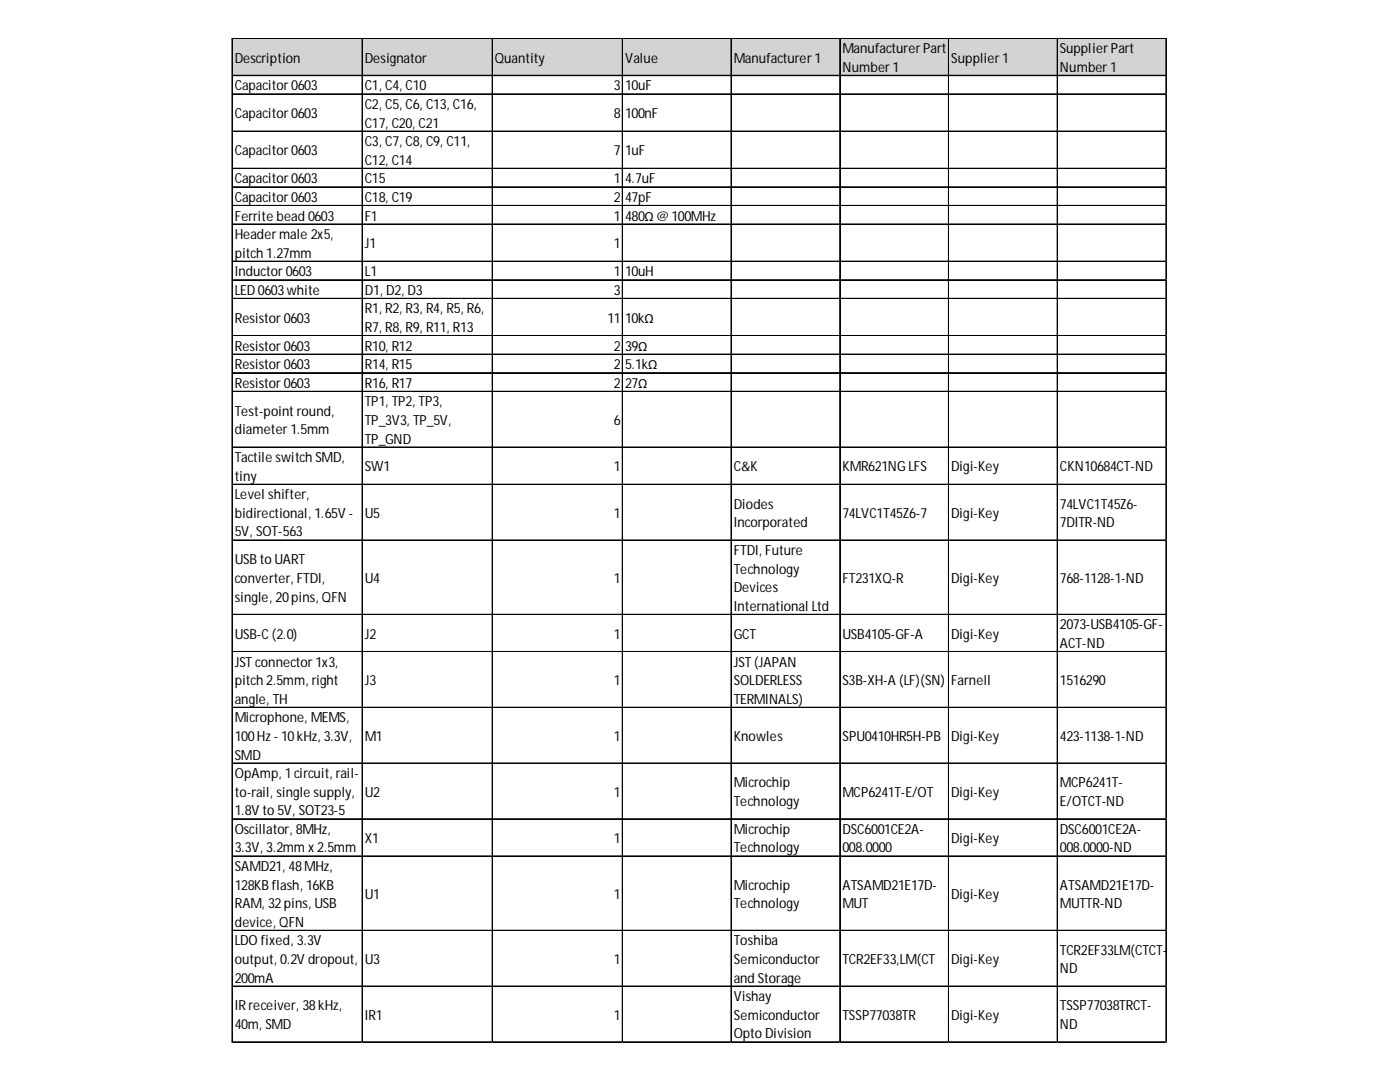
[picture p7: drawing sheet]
<svg xmlns="http://www.w3.org/2000/svg" width="279mm" height="216mm" viewBox="0 0 279 216" stroke-linecap="round" stroke-linejoin="round" font-family="sans-serif">
<defs><g id="words">
<g font-size="2.8">
<text x="168.1" y="10.6">Manufacturer Part</text>
<text x="211.5" y="10.6">Supplier Part</text>
<text x="46.8" y="12.5">Description</text>
<text x="72.8" y="12.5">Designator</text>
<text x="98.8" y="12.5">Quantity</text>
<text x="124.7" y="12.5">Value</text>
<text x="146.4" y="12.5">Manufacturer 1</text>
<text x="168.1" y="14.3">Number 1</text>
<text x="189.8" y="12.5">Supplier 1</text>
<text x="211.5" y="14.3">Number 1</text>
<text x="46.8" y="18">Capacitor 0603</text>
<text x="46.8" y="23.6">Capacitor 0603</text>
<text x="72.8" y="18">C1, C4, C10</text>
<text x="72.8" y="21.7">C2, C5, C6, C13, C16,</text>
<text x="122.5" y="18">3</text>
<text x="122.5" y="23.6">8</text>
<text x="124.7" y="18">10uF</text>
<text x="124.7" y="23.6">100nF</text>
<text x="72.8" y="25.5">C17, C20, C21</text>
<text x="72.8" y="29.2">C3, C7, C8, C9, C11,</text>
<text x="46.8" y="31">Capacitor 0603</text>
<text x="72.8" y="32.9">C12, C14</text>
<text x="122.5" y="31">7</text>
<text x="124.7" y="31">1uF</text>
<text x="46.8" y="36.6">Capacitor 0603</text>
<text x="46.8" y="40.3">Capacitor 0603</text>
<text x="72.8" y="36.6">C15</text>
<text x="72.8" y="40.3">C18, C19</text>
<text x="122.5" y="36.6">1</text>
<text x="122.5" y="40.3">2</text>
<text x="124.7" y="36.6">4.7uF</text>
<text x="124.7" y="40.3">47pF</text>
<text x="46.8" y="44">Ferrite bead 0603</text>
<text x="46.8" y="47.7">Header male 2x5,</text>
<text x="72.8" y="44">F1</text>
<text x="122.5" y="44">1</text>
<text x="124.7" y="44">480Ω @ 100MHz</text>
<text x="46.8" y="51.4">pitch 1.27mm</text>
<text x="72.8" y="49.6">J1</text>
<text x="122.5" y="49.6">1</text>
<text x="46.8" y="55.1">Inductor 0603</text>
<text x="46.8" y="58.8">LED 0603white</text>
<text x="72.8" y="55.1">L1</text>
<text x="72.8" y="58.8">D1, D2, D3</text>
<text x="122.5" y="55.1">1</text>
<text x="122.5" y="58.8">3</text>
<text x="124.7" y="55.1">10uH</text>
<text x="46.8" y="64.4">Resistor 0603</text>
<text x="72.8" y="62.5">R1, R2, R3, R4, R5, R6,</text>
<text x="121.2" y="64.4">11</text>
<text x="124.7" y="64.4">10kΩ</text>
<text x="46.8" y="70">Resistor 0603</text>
<text x="72.8" y="66.3">R7, R8, R9, R11, R13</text>
<text x="72.8" y="70">R10, R12</text>
<text x="122.5" y="70">2</text>
<text x="124.7" y="70">39Ω</text>
<text x="46.8" y="73.7">Resistor 0603</text>
<text x="46.8" y="77.4">Resistor 0603</text>
<text x="72.8" y="73.7">R14, R15</text>
<text x="72.8" y="77.4">R16, R17</text>
<text x="122.5" y="73.7">2</text>
<text x="122.5" y="77.4">2</text>
<text x="124.7" y="73.7">5.1kΩ</text>
<text x="124.7" y="77.4">27Ω</text>
<text x="46.8" y="82.9">Test-point round,</text>
<text x="72.8" y="81.1">TP1, TP2, TP3,</text>
<text x="46.8" y="86.7">diameter 1.5mm</text>
<text x="72.8" y="84.8">TP_3V3, TP_5V,</text>
<text x="72.8" y="88.5">TP_GND</text>
<text x="122.5" y="84.8">6</text>
<text x="46.8" y="92.2">Tactile switch SMD,</text>
<text x="46.8" y="95.9">tiny</text>
<text x="72.8" y="94.1">SW1</text>
<text x="122.5" y="94.1">1</text>
<text x="146.4" y="94.1">C&amp;K</text>
<text x="168.1" y="94.1">KMR621NGLFS</text>
<text x="189.8" y="94.1">Digi-Key</text>
<text x="211.5" y="94.1">CKN10684CT-ND</text>
<text x="46.8" y="99.6">Level shifter,</text>
<text x="146.4" y="101.5">Diodes</text>
<text x="211.5" y="101.5">74LVC1T45Z6-</text>
<text x="46.8" y="103.3">bidirectional, 1.65V -</text>
<text x="46.8" y="107">5V, SOT-563</text>
<text x="72.8" y="103.3">U5</text>
<text x="122.5" y="103.3">1</text>
<text x="146.4" y="105.2">Incorporated</text>
<text x="168.1" y="103.3">74LVC1T45Z6-7</text>
<text x="189.8" y="103.3">Digi-Key</text>
<text x="211.5" y="105.2">7DITR-ND</text>
<text x="46.8" y="112.6">USB to UART</text>
<text x="146.4" y="110.8">FTDI, Future</text>
<text x="46.8" y="116.3">converter, FTDI,</text>
<text x="72.8" y="116.3">U4</text>
<text x="122.5" y="116.3">1</text>
<text x="146.4" y="114.5">Technology</text>
<text x="146.4" y="118.2">Devices</text>
<text x="168.1" y="116.3">FT231XQ-R</text>
<text x="189.8" y="116.3">Digi-Key</text>
<text x="211.5" y="116.3">768-1128-1-ND</text>
<text x="46.8" y="120">single, 20pins, QFN</text>
<text x="146.4" y="121.9">International Ltd</text>
<text x="211.5" y="125.6">2073-USB4105-GF-</text>
<text x="46.8" y="127.4">USB-C (2.0)</text>
<text x="72.8" y="127.4">J2</text>
<text x="122.5" y="127.4">1</text>
<text x="146.4" y="127.4">GCT</text>
<text x="168.1" y="127.4">USB4105-GF-A</text>
<text x="189.8" y="127.4">Digi-Key</text>
<text x="211.5" y="129.3">ACT-ND</text>
<text x="46.8" y="133">JST connector 1x3,</text>
<text x="46.8" y="136.7">pitch 2.5mm, right</text>
<text x="72.8" y="136.7">J3</text>
<text x="122.5" y="136.7">1</text>
<text x="146.4" y="133">JST (JAPAN</text>
<text x="146.4" y="136.7">SOLDERLESS</text>
<text x="168.1" y="136.7">S3B-XH-A (LF)(SN)</text>
<text x="189.8" y="136.7">Farnell</text>
<text x="211.5" y="136.7">1516290</text>
<text x="46.8" y="140.4">angle, TH</text>
<text x="146.4" y="140.4">TERMINALS)</text>
<text x="46.8" y="144.1">Microphone, MEMS,</text>
<text x="46.8" y="147.8">100Hz - 10kHz, 3.3V,</text>
<text x="72.8" y="147.8">M1</text>
<text x="122.5" y="147.8">1</text>
<text x="146.4" y="147.8">Knowles</text>
<text x="168.1" y="147.8">SPU0410HR5H-PB</text>
<text x="189.8" y="147.8">Digi-Key</text>
<text x="211.5" y="147.8">423-1138-1-ND</text>
<text x="46.8" y="151.6">SMD</text>
<text x="46.8" y="155.3">OpAmp, 1circuit, rail-</text>
<text x="46.8" y="159">to-rail, single supply,</text>
<text x="72.8" y="159">U2</text>
<text x="122.5" y="159">1</text>
<text x="146.4" y="157.1">Microchip</text>
<text x="146.4" y="160.8">Technology</text>
<text x="168.1" y="159">MCP6241T-E/OT</text>
<text x="189.8" y="159">Digi-Key</text>
<text x="211.5" y="157.1">MCP6241T-</text>
<text x="211.5" y="160.8">E/OTCT-ND</text>
<text x="46.8" y="162.7">1.8V to 5V, SOT23-5</text>
<text x="46.8" y="166.4">Oscillator, 8MHz,</text>
<text x="146.4" y="166.4">Microchip</text>
<text x="168.1" y="166.4">DSC6001CE2A-</text>
<text x="211.5" y="166.4">DSC6001CE2A-</text>
<text x="46.8" y="170.1">3.3V, 3.2mm x 2.5mm</text>
<text x="46.8" y="173.8">SAMD21, 48MHz,</text>
<text x="72.8" y="168.2">X1</text>
<text x="122.5" y="168.2">1</text>
<text x="146.4" y="170.1">Technology</text>
<text x="168.1" y="170.1">008.0000</text>
<text x="189.8" y="168.2">Digi-Key</text>
<text x="211.5" y="170.1">008.0000-ND</text>
<text x="46.8" y="177.5">128KB flash, 16KB</text>
<text x="72.8" y="179.4">U1</text>
<text x="122.5" y="179.4">1</text>
<text x="146.4" y="177.5">Microchip</text>
<text x="168.1" y="177.5">ATSAMD21E17D-</text>
<text x="189.8" y="179.4">Digi-Key</text>
<text x="211.5" y="177.5">ATSAMD21E17D-</text>
<text x="46.8" y="181.2">RAM, 32pins, USB</text>
<text x="46.8" y="184.9">device, QFN</text>
<text x="146.4" y="181.2">Technology</text>
<text x="168.1" y="181.2">MUT</text>
<text x="211.5" y="181.2">MUTTR-ND</text>
<text x="46.8" y="188.6">LDO fixed, 3.3V</text>
<text x="146.4" y="188.6">Toshiba</text>
<text x="211.5" y="190.5">TCR2EF33LM(CTCT-</text>
<text x="46.8" y="192.3">output, 0.2V dropout,</text>
<text x="46.8" y="196.1">200mA</text>
<text x="72.8" y="192.3">U3</text>
<text x="122.5" y="192.3">1</text>
<text x="146.4" y="192.3">Semiconductor</text>
<text x="146.4" y="196.1">and Storage</text>
<text x="168.1" y="192.3">TCR2EF33,LM(CT</text>
<text x="189.8" y="192.3">Digi-Key</text>
<text x="211.5" y="194.2">ND</text>
<text x="46.8" y="201.6">IR receiver, 38kHz,</text>
<text x="72.8" y="203.5">IR1</text>
<text x="122.5" y="203.5">1</text>
<text x="146.4" y="199.8">Vishay</text>
<text x="146.4" y="203.5">Semiconductor</text>
<text x="168.1" y="203.5">TSSP77038TR</text>
<text x="189.8" y="203.5">Digi-Key</text>
<text x="211.5" y="201.6">TSSP77038TRCT-</text>
<text x="46.8" y="205.3">40m, SMD</text>
<text x="146.4" y="207.2">Opto Division</text>
<text x="211.5" y="205.3">ND</text>
</g>
</g></defs>
<path d="M46.4 7.7h186.4v7.5h-186.4z" fill="#d3d3d3"/>
<g fill="none" stroke="#000" stroke-width=".2">
<path d="M46.3 7.6v200.5M46.4 7.6v200.5M46.5 7.6h186.3M46.5 7.7h186.3M46.5 15h186.3M46.5 15.1h186.3M46.5 18.7h186.3M46.5 18.8h186.3M72.3 7.8v200.3M98.2 7.8v200.3M98.3 7.8v200.3M124.2 7.8v200.3"/>
<path d="M124.3 7.8v200.3M145.9 7.8v200.3M146 7.8v200.3M167.6 7.8v200.3M167.7 7.8v200.3M189.3 7.8v200.3M189.4 7.8v200.3M211 7.8v200.3M211.1 7.8v200.3M232.7 7.8v200.3M46.5 26.1h186.3M46.5 26.2h186.3"/>
<path d="M46.5 33.6h186.3M46.5 33.7h186.3M46.5 37.3h186.3M46.5 37.4h186.3M46.5 41h186.3M46.5 41.1h186.3M46.5 44.7h186.3M46.5 44.8h186.3M46.5 52.1h186.3M46.5 52.2h186.3M46.5 55.8h186.3M46.5 55.9h186.3"/>
<path d="M46.5 59.5h186.3M46.5 59.6h186.3M46.5 66.9h186.3M46.5 67h186.3M46.5 70.7h186.3M46.5 74.4h186.3M46.5 74.5h186.3M46.5 78.1h186.3M46.5 78.2h186.3M46.5 89.2h186.3M46.5 89.3h186.3M46.5 96.6h186.3"/>
<path d="M46.5 96.7h186.3M46.5 107.7h186.3M46.5 107.8h186.3M46.5 122.6h186.3M46.5 122.7h186.3M46.5 130h186.3M46.5 130.1h186.3M46.5 141.1h186.3M46.5 141.2h186.3M46.5 152.2h186.3M46.5 152.3h186.3M46.5 163.4h186.3"/>
<path d="M46.5 163.5h186.3M46.5 170.8h186.3M46.5 170.9h186.3M46.5 185.6h186.3M46.5 185.7h186.3M46.5 196.7h186.3M46.5 196.8h186.3M46.5 207.9h186.3M46.5 208h186.3"/>
</g>
<path d="M46.3 208.1h.1" fill="none" stroke="#d4d4d4" stroke-width=".2"/>
<path d="M46.3 208.1h.2z" fill="#d4d4d4"/>
<path d="M72.3 208.1h.1" fill="none" stroke="#d4d4d4" stroke-width=".2"/>
<path d="M72.3 208.1h.1z" fill="#d4d4d4"/>
<path d="M98.2 208.1h.1" fill="none" stroke="#d4d4d4" stroke-width=".2"/>
<path d="M98.2 208.1h.2z" fill="#d4d4d4"/>
<path d="M124.2 208.1h.1" fill="none" stroke="#d4d4d4" stroke-width=".2"/>
<path d="M124.2 208.1h.2z" fill="#d4d4d4"/>
<path d="M145.9 208.1h.1" fill="none" stroke="#d4d4d4" stroke-width=".2"/>
<path d="M145.9 208.1h.2z" fill="#d4d4d4"/>
<path d="M167.6 208.1h.1" fill="none" stroke="#d4d4d4" stroke-width=".2"/>
<path d="M167.6 208.1h.2z" fill="#d4d4d4"/>
<path d="M189.3 208.1h.1" fill="none" stroke="#d4d4d4" stroke-width=".2"/>
<path d="M189.3 208.1h.2z" fill="#d4d4d4"/>
<path d="M211 208.1h.1" fill="none" stroke="#d4d4d4" stroke-width=".2"/>
<path d="M211 208.1h.2z" fill="#d4d4d4"/>
<path d="M232.7 208.1h.1" fill="none" stroke="#d4d4d4" stroke-width=".2"/>
<use href="#words"/>
</svg>
